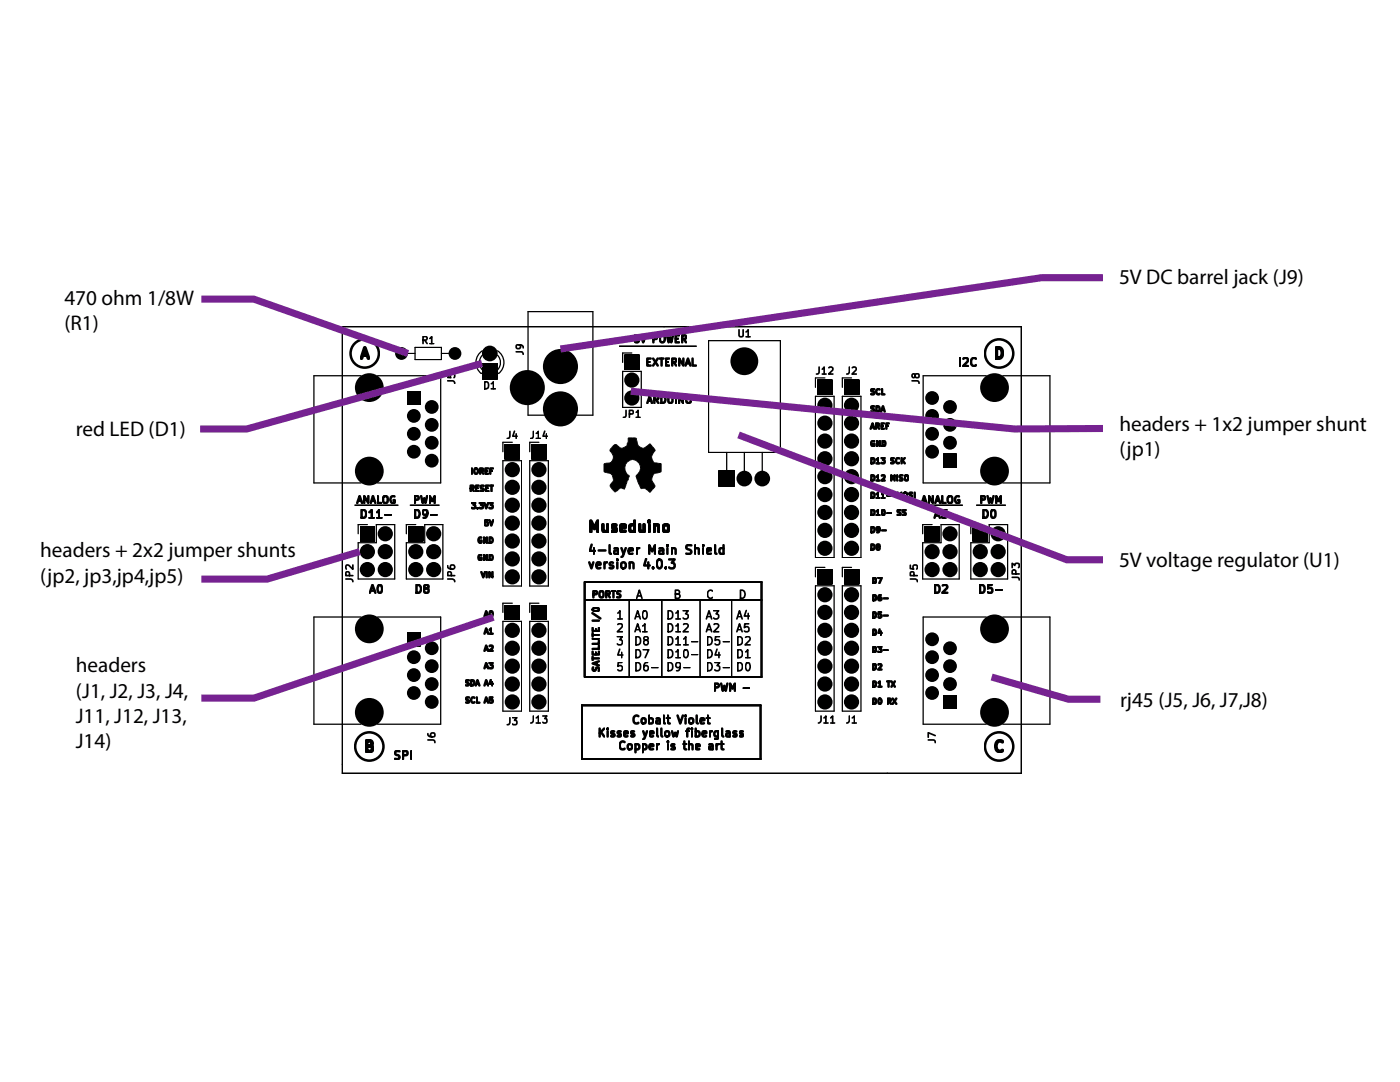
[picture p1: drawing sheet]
<svg xmlns="http://www.w3.org/2000/svg" width="279mm" height="216mm" viewBox="0 0 279 216" stroke-linecap="round" stroke-linejoin="round" font-family="sans-serif">
<defs><g id="words">
<g font-size="4.2">
<text x="223.3" y="56.7">5V DC barrel jack (J9)</text>
<text x="12.9" y="60.8">470 ohm 1/8W</text>
<text x="12.9" y="65.9">(R1)</text>
<text x="15.1" y="87">red LED (D1)</text>
<text x="223.4" y="85.9">headers + 1x2 jumper shunt</text>
<text x="223.4" y="91">(jp1)</text>
<text x="8" y="111.2">headers + 2x2 jumper shunts</text>
<text x="223.3" y="113.2">5V voltage regulator (U1)</text>
<text x="8" y="116.3">(jp2, jp3,jp4,jp5)</text>
<text x="15.1" y="134.1">headers</text>
<text x="15.1" y="139.2">(J1, J2, J3, J4,</text>
<text x="223.5" y="141.1">rj45 (J5, J6, J7,J8)</text>
<text x="15.1" y="144.3">J11, J12, J13,</text>
<text x="15.1" y="149.3">J14)</text>
</g>
</g></defs>
<!-- layer: Layer 1 -->
<g fill="none" stroke="#000" stroke-width=".34">
<path d="M68.3 65.2h135.5v89.1h-135.5zM84.4 67.9l.7-.1 .1-.2-.1-.4h-.7v1.4M84.8 67.9l.4 .7M85.8 67.5l.4-.3v1.4M85.8 68.6h.7M89.3 76h1.2l.3 .5M89.3 74.6v.7l.7 .1-.1-.7 .7-.1 .2 .2-.2 .6M96.7 76.2a.7 .7 0 0 1 .8 .7 .7 .7 0 0 1-.8 .7zM98 76.6l.5-.4v1.4M98 77.6h.9M103 70.2h1.2l.2 .5M103.6 68.8l.3 .2v.3l-.3 .3-.5-.2v-.5a.93 .93 0 0 1 1.3 .3v.2"/>
<path d="M123.6 69.1h15.3M147.5 65.8v1.2l.3 .2 .5-.1v-1.3M148.9 66.2l.4-.4v1.4M148.9 67.2h.8M163.5 73.2v1.1a.42 .42 0 0 1-.6 .3M164.1 73.7l.4-.5v1.4M164.1 74.6h.8M165.4 73.4l.5-.2 .3 .2v.3l-.8 .9h.8M169.5 73.2v1.1l-.2 .3h-.3M170.1 73.4l.5-.2 .3 .5-.9 .9h.9M182 76h1a.42 .42 0 0 1 .4 .5M182.6 74.8l.3-.2h.4l.1 .2v.5l-.2 .1-.5-.1-.2-.7h-.3l-.2 .2 .2 .5h.3l.1-.2"/>
<path d="M101.8 86.1v1a.42 .42 0 0 1-.6 .4M102.7 86l-.4 1h.9M103 86.6v.9M106.4 86.1v1l-.1 .3-.4 .1M107 87.5h.8M107 86.5l.5-.4v1.4M108.7 86l-.3 1h.8M109.1 86.6v.9M124.9 81.9v1a.42 .42 0 0 1-.5 .4M125.6 82.6h.7v-.7h-.7v1.4M127 82.3l.4-.4v1.4M127 83.3h.7"/>
<path d="M69 115.5h1l.3 .2 .1 .4M69.7 114.9l-.1-.7-.5-.1-.1 .8h1.4M70.4 112.7v.9l-1-.9-.3 .2v.7M70.9 100.8h8.5M81.9 100.8h5.7M89.3 115.5h1l.4 .2 .1 .4M89.3 112.9l.1 .4a.91 .91 0 0 0 1.4 0l-.2-.5h-.6l-.1 .5 .2 .3M90.1 114.9l-.1-.7-.6-.1v.8h1.4M125.6 119.9v15.1M127.1 119.4l.5-1.6 .5 1.6M127.2 118.9h.8M132.1 119.9v15.1"/>
<path d="M134.8 118.5h.7l.1-.5-.3-.2h-.5v1.6h.6l.3-.3v-.3l-.4-.3M139.7 119.9v15.1M142.2 118a.53 .53 0 0 0-.9 .1 .75 .75 0 0 0 0 1 .75 .75 0 0 0 .8 .2l.1-.1M146 119.9v15.1M147.8 117.8a.83 .83 0 0 1 .9 .8 .83 .83 0 0 1-.9 .8zM181.7 115.5h1a.42 .42 0 0 1 .4 .6M181.7 112.8v.7l.7 .1-.2-.3 .1-.4 .2-.2 .4 .1 .2 .2-.2 .6M182.4 114.9v-.6a.39 .39 0 0 0-.4-.2 .39 .39 0 0 0-.3 .2v.6h1.4M183.5 100.8h8.6M194.9 100.8h5.8M202 115.2h1a.42 .42 0 0 1 .4 .5M202 113.3v-.9l.5 .4 .2-.4 .7 .1v.5l-.1 .3"/>
<path d="M202.7 114.5v-.7l-.2-.1-.4 .1-.1 .7h1.4M123.2 127h1l-.5 .7h.2l.3 .2-.1 .7-.7 .1-.2-.2M123.3 123.5h.9M123.3 124.6l.6-.1 .3 .4-1 1.2h1M123.3 122.3l.4-.4v1.6M123.7 129.5l-.4 1.2h1M124.1 130.2v1M124.1 132.2h-.7l-.1 .8 .6-.2 .3 .3v.4l-.3 .3h-.4l-.2-.2M126.7 123.5l.6-1.6 .5 1.6M126.7 126.1l.6-1.6 .5 1.6M126.9 123h.7M126.9 125.6h.7"/>
<path d="M126.9 127a.83 .83 0 0 1 .9 .8 .83 .83 0 0 1-.9 .9zM126.9 129.6a.83 .83 0 0 1 .9 .5 .83 .83 0 0 1-.3 1l-.6 .1zM126.9 132.2a.83 .83 0 0 1 .9 .8 .83 .83 0 0 1-.9 .8zM128.2 126.1h.9M128.2 124.9l.5-.4v1.6M128.4 129.6h1.1l-.7 1.6M128.4 122l.2-.1a.87 .87 0 0 1 .4 1.4l-.4 .2a1.15 1.15 0 0 1-.2-1.5zM128.8 127.8l-.3-.4 .3-.4h.3l.3 .4-.2 .3-.6 .1-.1 .2v.3l.3 .4h.3l.3-.4v-.3l-.3-.2M129.2 132.2a.66 .66 0 0 0-.7 .7v.6l.3 .3h.3l.3-.3v-.4l-.3-.3h-.3l-.3 .3M130.1 133.2h1.2M133.3 121.9a.83 .83 0 0 1 1 .8 .83 .83 0 0 1-1 .8zM133.3 124.5a.83 .83 0 0 1 1 .5 .83 .83 0 0 1-.3 1l-.7 .1z"/>
<path d="M133.3 127a.83 .83 0 0 1 1 .8 .83 .83 0 0 1-1 .9zM133.3 129.6a.83 .83 0 0 1 1 .5 .83 .83 0 0 1-.3 1l-.7 .1zM133.3 132.2a.83 .83 0 0 1 1 .8 .83 .83 0 0 1-1 .8zM134.9 123.5h.9M134.9 126.1h.9M134.9 128.7h.9M134.9 131.2h.9M134.9 122.3l.4-.4v1.6M134.9 124.9l.4-.4v1.6M134.9 127.5l.4-.5v1.7M134.9 130.1l.4-.5v1.6M135.8 132.9l-.3 .3h-.3l-.3-.3 .1-.6 .5-.1a1.06 1.06 0 0 1-.2 1.6h-.3"/>
<path d="M136.3 121.9h1l-.5 .6 .5 .3v.5l-.3 .2h-.4l-.3-.2M136.4 128.7h.9M136.4 127.5l.5-.5v1.7M136.4 124.6l.6-.1 .3 .1v.3l-1 1.2h1M136.5 133.2h1.2M136.6 129.7l.2-.1a.85 .85 0 0 1 .6 .7 .85 .85 0 0 1-.3 .8l-.3 .1a1.13 1.13 0 0 1-.2-1.5zM138 128h1.2M138 130.6h1.2M141 123.5l.5-1.6 .5 1.6M141 126.1l.5-1.6 .5 1.6M141.1 123h.8M141.1 125.6h.8"/>
<path d="M141.2 127a.83 .83 0 0 1 .9 .8 .83 .83 0 0 1-.9 .9zM141.2 129.6a.81 .81 0 0 1 .9 .8 .81 .81 0 0 1-.9 .8zM141.2 132.2a.83 .83 0 0 1 .9 .8 .83 .83 0 0 1-.9 .8zM142.4 121.9h1l-.5 .6 .5 .3-.1 .5-.2 .2h-.4l-.3-.2M142.5 124.6l.6-.1 .2 .1 .1 .3-1 1.2h1M142.7 132.2h.9l-.5 .6 .5 .2v.6l-.3 .2h-.4l-.2-.2M143.1 129.5l-.4 1.2h1M143.5 130.2v1M143.6 127h-.8l-.1 .8 .2-.1 .7 .1v.7l-.3 .2h-.4l-.2-.2M144.3 128h1.3M144.3 133.2h1.3M147.1 123.5l.5-1.6 .5 1.6"/>
<path d="M147.1 126.1l.5-1.6 .5 1.6M147.2 123h.8M147.2 125.6h.8M147.2 127a.83 .83 0 0 1 1 .8 .83 .83 0 0 1-1 .9zM147.2 129.6a.83 .83 0 0 1 1 .5 .83 .83 0 0 1-.3 1l-.7 .1zM147.2 132.2a.83 .83 0 0 1 1 .8 .83 .83 0 0 1-1 .8zM148.8 131.2h.9M148.8 130.1l.4-.5v1.6M148.8 127.2l.6-.2 .3 .5-1 1.2h1M148.9 121.8l-.3 1.1h1M148.9 132.3l.3-.1a.91 .91 0 0 1 .6 .8 .91 .91 0 0 1-.5 .8h-.1a1.15 1.15 0 0 1-.3-1.5zM149.3 122.4v1.1"/>
<path d="M149.4 124.5h-.8v.7l.2-.2 .5 .1 .2 .3-.1 .5-.2 .2-.6-.2M85.4 147.6h1a.42 .42 0 0 1 .4 .6M85.4 146.4l.1 .4a1.19 1.19 0 0 0 1.2 .1v-.6l-.5-.1-.3 .3v.3l.3 .2M101.8 143.2v1a.42 .42 0 0 1-.6 .4M102.3 143.2h.9l-.5 .5 .4 .2v.6l-.2 .1-.6-.1M106.4 142.9v.9l-.1 .4-.4 .1M107 144.3h.8M107 143.3l.5-.4v1.4M108.3 142.9h.8l-.4 .5 .4 .1v.6l-.2 .2-.6-.2M163.9 142.9v.9l-.3 .4-.3 .1M164.4 144.3h.9M164.4 143.3l.4-.4v1.4"/>
<path d="M165.8 143.3l.4-.4v1.4M165.8 144.3h.8M169.5 142.9v.9l-.2 .4-.3 .1M170.1 143.3l.4-.4v1.4M170.1 144.3h.8M185.2 147.6h1.1a.42 .42 0 0 1 .3 .6M186.6 146.8l-1.4-.6v.9"/>
</g>
<g fill="none" stroke="#000" stroke-width=".51">
<path d="M127.4 66.9h-.6l-.1 .7 .2-.2 .5 .1 .1 .2-.1 .5-.1 .1-.6-.1M127.9 66.9l.5 1.4 .4-1.4M129.2 72.2h.5M129.9 71.5h-.7v1.4h.7M130.3 71.5l1 1.4M130.4 67.6h.5l.2-.1a.38 .38 0 0 0-.2-.6h-.5v1.4M130.6 79.8l.7-.1 .1-.2-.1-.4-.7-.1v1.4M130.9 79.8l.5 .6M131.3 71.5l-1 1.4M131.6 71.5h.8M131.9 67h.6a.92 .92 0 0 1-.2 1.3l-.4-.1a1 1 0 0 1 0-1.2zM132 79l.5 .1a.75 .75 0 0 1 .3 .9 .75 .75 0 0 1-.8 .4z"/>
<path d="M132 71.5v1.4M132.9 72.2h.4M133.1 66.9l.3 1.4 .3-1 .3 1 .3-1.4M133.4 79v1.1l.3 .3h.2l.3-.3v-1.1M133.5 71.5h-.6v1.4h.6M134.2 72.3l.6-.1 .1-.6-.7-.1v1.4M134.5 72.3l.4 .6M134.8 67.6h.5M134.9 79v1.4M135.5 66.9h-.7v1.4h.7M136.1 67.6h.7l.1-.6-.8-.1v1.4M136.3 79v1.4l-.8-1.4v1.4"/>
<path d="M136.4 71.5v1.4l-.8-1.4v1.4M136.5 67.6l.4 .7M136.8 72.9l.5-1.4 .5 1.4M137 72.5h.6M137.2 79.1h.5a.95 .95 0 0 1-.2 1.3 .5 .5 0 0 1-.5-.5v-.7zM138.2 71.5v1.4h.7M174.5 77.7h-.6v.3a.45 .45 0 0 1 .5 .6h-.5M175.5 77.7a.49 .49 0 0 0-.6 .5 .49 .49 0 0 0 .6 .4M176 77.6v1.1h.5M191.6 71.4v1.6M192.3 71.6l.2-.2h.4l.2 .2 .1 .3-.1 .2-.9 .9h1M194.8 71.6a.53 .53 0 0 0-1 .2 .75 .75 0 0 0 0 .9 .75 .75 0 0 0 .9 .2h.1"/>
<path d="M71.4 100h.7M73.5 99v1.4l-.8-1.4v1.4M74.1 100h.7M75.4 99v1.4h.7M76.5 99.2l.5-.2a.83 .83 0 0 1 0 1.4 .43 .43 0 0 1-.5-.5zM78.7 99.1l-.1-.1a.75 .75 0 0 0-.7 .5 .75 .75 0 0 0 .3 .8h.6v-.5h-.3M82.8 99.7h.7v-.6l-.2-.1h-.5v1.4M84 99l.4 1.4 .3-1 .2 1 .3-1.4M93.9 97.5l.6-.1v-.4l-.6-.1v1.1M94.2 93.5v1M94.2 97.5l.4 .5M94.8 93.5h.3l.3 .3v.4l-.3 .3-.4-.1v-.6z"/>
<path d="M95 97.4h.4M95.5 96.9h-.5v1.1h.5M95.8 94h.6v-.4l-.6-.1v1M96.1 94l.3 .5M96.5 96.9h-.4l-.2 .2 .1 .3 .5 .2v.3l-.1 .1-.5-.1M96.9 94h.4M97 97.4h.4M97.4 93.5h-.5v1h.5M97.5 96.9h-.5v1.1h.5M97.8 96.9h.6M97.8 94h.4M98.1 96.9v1.1"/>
<path d="M98.4 93.5h-.6v1M129.2 80.4l.5-1.4 .4 1.4M129.3 80h.7M173.8 85.6l.3-1.1 .4 1.1M173.9 85.3h.5M173.9 91.4a.54 .54 0 0 1 .6 .5 .54 .54 0 0 1-.6 .6zM173.9 94.8a.54 .54 0 0 1 .6 .6 .54 .54 0 0 1-.6 .5zM173.9 98.3a.54 .54 0 0 1 .6 .5 .54 .54 0 0 1-.6 .6zM174.5 81.1h-.4l-.2 .2v.2l.5 .2v.3l-.5 .1M174.5 88a.49 .49 0 0 0-.7 .5 .49 .49 0 0 0 .7 .4v-.4h-.2M174.8 85.1l.6-.1v-.4l-.6-.1v1.1M174.9 81.1a.54 .54 0 0 1 .7 .5 .54 .54 0 0 1-.7 .5z"/>
<path d="M174.9 91.7l.4-.3v1.1M174.9 95.2l.4-.4v1.1M174.9 98.6l.4-.3v1.1M174.9 92.5h.6M174.9 95.9h.6M174.9 99.4h.6M175.1 85.1l.3 .5M175.6 88v1l-.6-1v1M175.8 82.1l.4-1 .4 1M175.9 91.4h.7l-.4 .4 .3 .1v.5h-.6M175.9 85h.4M176 99.4h.6"/>
<path d="M176 94.9l.4-.1 .2 .4-.7 .7h.7M176 81.8h.5M176 98.6l.3-.3v1.1M176.1 88a.53 .53 0 0 1 .6 .5 .53 .53 0 0 1-.6 .5zM176.4 84.5h-.5v1.1h.5M176.9 85h.3M177 98.9h.9M177.4 84.5h-.5v1.1M177.9 95.9v-1.1l.3 .8 .3-.8v1.1M178.4 91.4h-.5v.4a.41 .41 0 0 1 .4 .1 .41 .41 0 0 1 0 .5h-.5M179.1 94.8v1.1M179.2 99.4v-1.1l.3 .7 .4-.7v1.1"/>
<path d="M179.5 91.5a.47 .47 0 0 0-.7 .4 .47 .47 0 0 0 .7 .5M179.9 91.4v1.1M180.1 91.8l.5 .7M180.1 94.9l-.4-.1-.2 .2 .1 .3 .5 .2v.3h-.6M180.5 98.3h.3a.58 .58 0 0 1 .3 .6 .58 .58 0 0 1-.5 .5l-.2-.2-.1-.2zM180.6 91.4l-.7 .6M180.7 94.9l.1-.1a.58 .58 0 0 1 .5 .5 .58 .58 0 0 1-.3 .6l-.4-.2v-.5zM182.1 98.3h-.4l-.3 .2 .2 .2 .4 .2v.4h-.6M182.5 98.3v1.1M184.1 100h.7M186.2 99v1.4l-.8-1.4v1.4M186.8 100h.7"/>
<path d="M188 99v1.4h.7M189.2 99.2l.2-.2 .5 .1a.85 .85 0 0 1-.2 1.3 .49 .49 0 0 1-.6-.5zM191.4 99.1a.64 .64 0 0 0-.8 .6 .64 .64 0 0 0 .8 .6l.1-.5h-.3M195.8 99.7h.6a.39 .39 0 0 0 .2-.4 .39 .39 0 0 0-.2-.3h-.6v1.4M197.1 99l.3 1.4 .3-1 .2 1 .4-1.4M71.3 100.4l.5-1.4 .5 1.4M72.2 101.7a.81 .81 0 0 1 .9 .8 .81 .81 0 0 1-.9 .8zM73.7 103.3h.9M73.7 102.2l.5-.5v1.6M73.8 118.3l.5-1.6 .6 1.6M74 100.4l.4-1.4 .5 1.4M74 117.9h.7"/>
<path d="M75.2 103.3h1M75.2 102.2l.5-.5v1.6M75.5 116.8l.2-.1a.88 .88 0 0 1 .6 .7 .88 .88 0 0 1-.4 .9l-.3-.1a1.26 1.26 0 0 1-.1-1.4zM76.8 102.7h1.3M82.8 101.7a.81 .81 0 0 1 1 .8 .81 .81 0 0 1-1 .8zM83.1 116.7a.81 .81 0 0 1 .9 .8 .81 .81 0 0 1-.9 .8zM85 117.4l-.4-.3 .4-.4 .5 .1-.1 .5a.58 .58 0 0 0-.7 .2 .58 .58 0 0 0 .1 .7l.4 .1 .3-.2v-.4l-.3-.3M85.3 102.4l-.3 .3h-.3l-.3-.3v-.5l.3-.2 .5 .2a1.06 1.06 0 0 1-.4 1.4h-.3M85.8 100.4v-1.4l.5 1 .4-1v1.4M86 102.7h1.2M94.2 100.4h.7l-.4 .4 .4 .2-.1 .3h-.6M95.3 101.3v.1"/>
<path d="M95.7 100.4h.7l-.4 .4 .4 .1v.4h-.7M96.1 107.3a.54 .54 0 0 0-.6 .4 .54 .54 0 0 0 .4 .6l.2-.1v-.3h-.2M96.1 110.8a.48 .48 0 0 0-.6 .4 .48 .48 0 0 0 .6 .5v-.4h-.2M96.1 114.1l.3 1.1 .4-1.1M96.7 100.4l.3 1 .4-1M97.1 114.1v1.1M97.2 107.2v1.1l-.6-1.1v1.1M97.2 110.7v1.1l-.6-1.1v1.1M97.4 103.8h-.6v.5l.1-.1 .4 .1 .1 .5h-.6M97.7 100.4h.6l-.4 .4 .4 .1v.4h-.6M97.7 103.8l.3 1.1 .4-1.1M97.7 107.2a.57 .57 0 0 1 .6 .3 .57 .57 0 0 1-.1 .6l-.5 .2z"/>
<path d="M97.7 110.7a.54 .54 0 0 1 .6 .5 .54 .54 0 0 1-.6 .6zM98.3 114.1v1.1l-.6-1.1v1.1M116.7 116.2v18.8M116.8 116.2h35.2v18.8M116.8 119.7h35.2M117.6 112.2l.4 1.2 .4-1.2M118.1 108.7l-.4 1.2h1.1M118.4 118.6l.6-.1 .1-.5h-.7v1.2M118.5 109.4v1.1M119 112.8l.9-.2-.1-.3-.5-.1-.3 .3 .1 .8h.7M119.5 109.8h1.3M119.8 118h.4l.2 .1v.9l-.2 .2a.42 .42 0 0 1-.6-.4l.1-.7z"/>
<path d="M120.6 112.2v1.2M121 118.6l.6-.1 .1-.5h-.7v1.2M121.2 112.2h-.2l-.4 .3M121.3 118.6l.4 .6M121.7 108.8v1.5l.2 .2M122.1 118h.7M122.3 112.3a.41 .41 0 0 0-.6 .2l.1 .2 .5 .2 .1 .2-.2 .3-.5-.1M122.4 118v1.2M122.6 109.5h.7v1M123.2 111.6v.2M123.2 112.2v1.2M123.3 109.8h-.5a.39 .39 0 0 0-.2 .7h.7"/>
<path d="M123.8 118h-.6v.4l.4 .2 .2 .4-.2 .2h-.4M124 109.4l.5 1.1M124 112.4a.49 .49 0 0 1 .5-.2 .49 .49 0 0 1 .4 .3l-.1 .7a.45 .45 0 0 1-.5 .2 .45 .45 0 0 1-.3-.3zM124.9 109.4l-.6 1.5-.3 .2M125.5 109.9l.8-.1-.1-.3-.4-.1-.3 .2 .1 .9h.6M125.7 112.4a.42 .42 0 0 1 .4-.2 .42 .42 0 0 1 .3 .3v.9M125.7 112.2v1.2M127.1 109.4v1.1M127.6 109.4l-.3 .1-.2 .2M128.9 111.5l-.3 1.3h1.1M129.4 112.2v1.2M129.6 110.5v-1.7l.6 1.2 .5-1.2v1.7"/>
<path d="M130.3 113.2v.2M131.3 111.8l.2-.2a.95 .95 0 0 1 .7 .8 .95 .95 0 0 1-.4 .9 .41 .41 0 0 1-.6-.2 1.43 1.43 0 0 1 .1-1.3zM131.6 109.5h.7l.1 1M132.4 109.8h-.7a.39 .39 0 0 0-.1 .7h.8M132.9 113.2v.2M133.2 108.8v.1M133.2 109.4v1.1M133.5 111.6h1.1l-.5 .7 .4 .1 .1 .2-.1 .7-.7 .1-.3-.2M134.1 109.5h.1a.43 .43 0 0 1 .6 .1v.9M134.1 109.4v1.1M138 108.8h-.7a.41 .41 0 0 0-.4 .2 .41 .41 0 0 0 .1 .5l.9 .3 .1 .4-.4 .3h-.6M138.7 108.8v1.7"/>
<path d="M138.7 109.5l.3-.1 .4 .1 .1 1M140.3 108.8v.1M140.3 109.4v1.1M141.1 109.9l.8-.1v-.3l-.5-.1-.3 .2 .1 .9h.7M142.7 108.8v1.5l.3 .2M144.4 109.5l-.5-.1-.3 .3 .1 .8h.7M144.4 108.8v1.7M173.9 101.7a.54 .54 0 0 1 .6 .6 .54 .54 0 0 1-.6 .5zM173.9 105.2a.54 .54 0 0 1 .6 .5 .54 .54 0 0 1-.6 .5zM173.9 108.6a.54 .54 0 0 1 .6 .6 .54 .54 0 0 1-.6 .5zM174.3 115.3a.53 .53 0 0 1 .6 .5 .53 .53 0 0 1-.6 .6zM174.3 118.7a.53 .53 0 0 1 .6 .6 .53 .53 0 0 1-.6 .5z"/>
<path d="M174.9 102l.4-.3v1.1M174.9 102.8h.6M175.2 109.1l-.3-.2 .3-.3 .3 .2-.1 .3a.35 .35 0 0 0-.5 .4l.3 .2a.33 .33 0 0 0 .3-.2 .33 .33 0 0 0-.1-.4M175.3 115.3h.7l-.5 1.1M175.5 105.6l-.3 .2-.3-.2v-.3l.3-.1 .3 .1v.7l-.4 .2M175.8 118.7h-.2a.7 .7 0 0 0-.1 1.1l.4-.2v-.2l-.2-.2-.4 .2M176 105.8h.8M176.1 101.8l.1-.1a.57 .57 0 0 1 .4 .6 .57 .57 0 0 1-.4 .5l-.2-.4zM176.4 119.4h.8M177 102.4h.9M179.7 101.8h-.5v.3a.44 .44 0 0 1 .4 .2 .44 .44 0 0 1 0 .4h-.5M180.8 101.8l-.5-.1-.2 .2 .1 .3 .5 .2v.3h-.6"/>
<path d="M184 100.4l.4-1.4 .5 1.4M186.5 103.3l.5-1.6 .6 1.6M186.6 116.7a.81 .81 0 0 1 .9 .8 .81 .81 0 0 1-.9 .8zM186.6 100.4l.5-1.4 .5 1.4M186.6 102.9h.8M188 101.7h.9l-.5 .7 .5 .1v.7l-.3 .1-.6-.1M188.1 116.8l.6-.1 .3 .1 .1 .4-1.1 1.1h1.1M195.6 116.7a.81 .81 0 0 1 .9 .8 .81 .81 0 0 1-.9 .8zM196.3 101.7a.81 .81 0 0 1 .9 .8 .81 .81 0 0 1-.9 .8zM197.9 101.9l.4-.2a.99 .99 0 0 1 0 1.6h-.3a1.26 1.26 0 0 1-.1-1.4zM197.9 116.7h-.7l-.1 .8 .3-.2 .5 .1 .1 .6-.2 .3-.7-.2M198.7 117.7h1.3"/>
<path d="M198.8 100.4v-1.4l.5 1 .4-1v1.4M93.6 135.8h-.5l-.1 .3a.56 .56 0 0 1 .6 .6h-.6M93.6 139.2h-.5a.45 .45 0 0 0 .5 .6v.4h-.6M94 135.7a.54 .54 0 0 1 .7 .6 .54 .54 0 0 1-.7 .5zM94.7 139.2a.49 .49 0 0 0-.7 .5 .49 .49 0 0 0 .7 .4M95 136.8l.3-1.1 .4 1.1M95 136.5h.6M95.1 139.1v1.1h.6M96.7 123l.3-1 .4 1M96.7 126.4l.3-1 .4 1M96.7 129.9l.3-1.1 .4 1.1M96.7 133.4l.3-1.1 .4 1.1"/>
<path d="M96.7 136.8l.3-1.1 .4 1.1M96.8 122.7h.5M96.8 126.2h.5M96.8 129.6h.5M96.8 133h.5M96.8 136.5h.5M96.8 139.9h.5M97.7 132.3h.6l-.4 .4 .4 .1v.5h-.6M97.7 128.9h.5l.1 .3-.6 .7h.6M97.7 125.7l.3-.3v1M97.7 126.4h.6M97.8 122.1l.1-.1a.55 .55 0 0 1 .5 .5 .55 .55 0 0 1-.5 .5l-.2-.4z"/>
<path d="M97.9 135.7l-.2 .7h.7M98.2 136.1v.7M98.3 139.1h-.5l-.1 .6 .5-.1 .1 .5h-.6M116.8 135.1h35.2M118.2 122.3l1.6 1.1M118.3 130v.6h1.2v-.6M118.3 125.3v.6h1.2v-.6M118.3 131.4h1.2M118.3 127.5h1.2M118.3 126.7h1.2M118.3 123.8h1.2M118.3 126.3v.7"/>
<path d="M118.3 131v.7M118.4 133.2l-.1 .4 .2 .3a.67 .67 0 0 0 .5-.7l.5 .1v.6M118.4 121.4a.86 .86 0 0 1 1.1 .2 .69 .69 0 0 1-.6 .4 .69 .69 0 0 1-.6-.4zM118.9 125.5v.4M118.9 130.2v.4M119.2 132.1v.6M119.5 132l-1.2 .4 1.2 .4M119.5 128.9v.6h-1.2M119.5 127.8v.7h-1.2M142.7 137.2l.6-.1 .2-.2-.1-.4-.2-.1h-.5v1.4M143.9 136.4l.4 1.4 .2-1 .3 1 .4-1.4M145.7 137.8v-1.4l.5 1 .5-1v1.4"/>
<path d="M148.4 137.3h1.1M174.3 122.2a.56 .56 0 0 1 .6 .5 .56 .56 0 0 1-.6 .6zM174.3 125.6a.53 .53 0 0 1 .6 .6 .53 .53 0 0 1-.6 .5zM174.3 129.1a.53 .53 0 0 1 .6 .5 .53 .53 0 0 1-.6 .5zM174.3 132.5a.56 .56 0 0 1 .6 .5 .56 .56 0 0 1-.6 .6zM174.3 136a.53 .53 0 0 1 .6 .5 .53 .53 0 0 1-.6 .5zM174.3 139.4a.53 .53 0 0 1 .6 .5 .53 .53 0 0 1-.6 .6zM175.3 129.1h.6l-.4 .3 .4 .3v.2l-.2 .2-.4-.1M175.3 132.6l.4-.1 .2 .3-.6 .8h.6M175.3 136.3l.3-.3v1M175.3 137h.6M175.4 139.5l.1-.1a.55 .55 0 0 1 .4 .5 .55 .55 0 0 1-.4 .6l-.2-.4z"/>
<path d="M175.5 125.6l-.2 .7h.7M175.8 126v.7M175.8 122.2h-.5v.5l.5-.1 .1 .4-.2 .3-.4-.2M176.4 122.8h.8M176.4 129.7h.8M177 136h.6M177.2 140l.5-.1 .1-.3-.2-.2h-.4v1.1M177.3 136v1M177.4 140l.4 .5M177.9 136l.7 1M178.2 139.4l.7 1.1M178.6 136l-.7 1"/>
<path d="M178.9 139.4l-.7 1.1M79.7 149.9h-.7l-.2 .3 .1 .3 .7 .3 .1 .4-.2 .3-.7-.1M80.4 150.7l.8-.1 .1-.2v-.4l-.3-.1h-.6v1.6M82.1 149.9v1.6M96.7 140.2l.3-1.1 .4 1.1M116.1 140.7h35.7v10.8h-35.7M116.1 140.7v10.8M119.7 145.4v1.6M119.9 146.1l.7 .9M120.6 145.4l-.9 .9M121.3 145.4v.1M121.3 145.9v1.1"/>
<path d="M122.6 146l-.4-.1-.3 .3 .3 .2 .4 .1v.4h-.7M123.9 146l-.4-.1-.3 .3 .3 .2 .4 .1v.4h-.7M124.6 146.4l.7-.1-.1-.3-.4-.1-.2 .3v.7h.6M124.6 148.1a.64 .64 0 0 0-.7 0 .64 .64 0 0 0-.2 .8 .61 .61 0 0 0 .2 .6 .61 .61 0 0 0 .7 0v-.1M125.4 148.6l.4-.1 .2 .1 .1 .6-.1 .3h-.6l-.1-.3zM126.5 146h-.5v.2l.1 .2 .4 .1 .1 .2-.2 .3-.4-.1M126.8 148.6l.5-.1 .3 .3v.4l-.2 .3h-.6M126.8 148.5v1.6M127.4 142.9a.64 .64 0 0 0-.8 0 .64 .64 0 0 0-.2 .8 .61 .61 0 0 0 .3 .6 .61 .61 0 0 0 .7 0v-.1M128.2 143.4l.4-.1 .2 .1v.7l-.1 .2h-.5l-.2-.2zM128.3 148.6l.4-.1 .3 .3v.4l-.2 .3h-.5M128.3 148.5v1.6"/>
<path d="M128.4 145.9l.4 1.1M129.1 145.9l-.5 1.5-.2 .1M129.6 142.8v1.5h.6l.1-.2-.1-.7-.2-.1-.4 .1M129.6 149l.8-.1-.1-.3h-.6l-.1 .7a.53 .53 0 0 0 .7 .2M129.7 146.4l.7-.1-.1-.3-.4-.1-.2 .3 .1 .7h.5M131 143.4h.6l.1 1-.7-.1v-.5l.7-.1M131.1 148.5v1M131.1 145.4v1.3l.3 .3M131.6 148.5l-.4 .1-.1 .2M132 145.4v1.3l.2 .3M132.5 142.8v1.4l.2 .2M132.8 146.1l.3-.2 .3 .1 .2 .2v.5l-.2 .2-.3 .1-.3-.2z"/>
<path d="M133.1 143.3h.6M133.3 142.8v1.4l.4 .2M133.3 147.9v.2M133.3 148.5v1M134.1 145.9l.3 1.1 .3-.8 .3 .8 .3-1.1M134.6 148.6l-.4-.1-.2 .3 .6 .3 .1 .2a.53 .53 0 0 1-.7 .2M135.2 142.8l.6 1.6 .5-1.6M136.4 148.5h.6M136.6 147.9v1.4l.4 .2M136.8 142.8v.1M136.8 143.3v1.1M136.9 145.9h.6"/>
<path d="M137.5 147.9v1.6M137.5 148.6l.2-.1 .4 .1 .1 .9M137.5 145.4l-.3 .2v1.4M137.6 143.4l.4-.1 .3 .1 .1 .7-.2 .2h-.6l-.1-.2zM138.1 145.4v.1M138.1 145.9v1.1M138.8 146h.7l.1 .2v.5l-.1 .2h-.7M138.8 145.4v1.6M138.9 149l.8-.1-.1-.3-.5-.1-.2 .2v.8h.7M139 142.8v1.4l.3 .2M139.8 143.8l.8-.1-.1-.3-.5-.1-.2 .2 .1 .8h.6M140.2 146.4l.8-.1-.1-.3-.5-.1-.2 .3 .1 .7h.6"/>
<path d="M141 143.3h.6M141.3 142.8v1.4v.1l.3 .1M141.5 148.6h.7v.9M141.7 145.9v1.1M142.1 145.9l-.3 .1-.1 .2M142.2 148.9l-.7 .1v.2v.3h.7M143 148.5v1M143.3 145.9v1.5l-.3 .1-.3-.1M143.3 146l-.4-.1-.3 .3 .1 .6 .2 .2 .4-.1M143.5 148.5l-.4 .1-.1 .2M143.8 148.5h.6M144 147.9v1.4l.1 .2h.3"/>
<path d="M144.1 145.4v1.3l.2 .3M145 146h.6l.1 1M145.7 146.3h-.6a.32 .32 0 0 0-.2 .4 .32 .32 0 0 0 .2 .3l.6-.1M147 146l-.4-.1-.3 .3 .3 .2 .4 .1v.4h-.7M148.3 146a.4 .4 0 0 0-.7 .2l.3 .2 .4 .1v.2l-.2 .3-.5-.1"/>
<circle cx="72.8" cy="70.5" r="2.82"/>
<circle cx="199.4" cy="70.5" r="2.82"/>
<circle cx="73.7" cy="149" r="2.82"/>
<circle cx="199.4" cy="149" r="2.82"/>
</g>
<g fill="none" stroke="#000" stroke-width=".25">
<path d="M72.1 75h-9.5v21.4h9.5M75.3 75h12.6v21.4h-12.6M81.3 70.5h1.5M82.8 69.3h5.3v2.4h-5.3zM88.1 70.5h1.5M96 74.5h.3M96.3 70.9a2.11 2.11 0 0 0 0 2.9M96.3 70a2.79 2.79 0 0 0-.3 4.5M99.3 70a2.79 2.79 0 0 1 .2 4.5M99.3 70.9a2.11 2.11 0 0 1 0 2.9M99.3 74.5h.2M105.4 74.5v-12.3h12.9v20.6h-3.6"/>
<path d="M124.3 74.1h3.7v7.2h-3.7zM126.1 70.4h-1.8v1.9M141.4 68h14.3v22.3h-14.3zM162.7 79.1h3.8v32.1h-3.8zM164.6 75.4h-1.9v1.9M168.1 79.1h3.7v32.1h-3.7zM169.9 75.4h-1.8v1.9M196.8 75h-12.6v21.4h12.6M200.1 75h9.4v21.4h-9.4M100.4 91.9h3.7v25h-3.7zM102.2 88.3h-1.8v1.8M105.4 80.2v2.6h3.8"/>
<path d="M105.7 91.9h3.7v25h-3.7zM107.6 88.3h-1.9v1.8M145 90.3v3.7M148.6 90.3v3.7M152.1 90.3v3.7M73.3 104.7h-1.8v1.8M75.1 104.7h3.7v10.8h-7.3v-7.2h3.6zM81.1 108.3h3.7v-3.6h3.6v10.8h-7.3zM83 104.7h-1.9v1.8M162.7 116.9h3.8v25h-3.8zM164.6 113.2h-1.9v1.9M168.1 116.9h3.7v25h-3.7z"/>
<path d="M169.9 113.2h-1.8v1.9M184.1 108.3h3.7v-3.6h3.6v10.8h-7.3zM186 104.7h-1.9v1.8M193.7 108.3h3.7v-3.6h3.7v10.8h-7.4zM195.6 104.7h-1.9v1.8M72.1 123.1h-9.5v21.4h9.5M75.3 123.1h12.6v21.4h-12.6M100.4 124h3.7v17.9h-3.7zM102.2 120.4h-1.8v1.8M105.7 124h3.7v17.9h-3.7zM107.6 120.4h-1.9v1.8M196.8 123.1h-12.6v21.4h12.6"/>
<path d="M200.1 123.1h9.4v21.4h-9.4"/>
</g>
<g fill="none" stroke="#000" stroke-width=".2">
<path d="M121.8 90h.1M121.8 90a1.31 1.31 0 0 1 .6 1.6 1.31 1.31 0 0 1-1.5 .9l-.4 .1v1.5l.5 .2a1.29 1.29 0 0 1 1.3 .8 1.29 1.29 0 0 1-.4 1.5l-.1 .5 1 1.1 .9-.8 .6 .1M124.3 97.5h.1M124.3 97.5l.3 .1M124.6 97.6h.1M125.1 96.3l-.5 1.3M125.2 88.7h.1M125.2 88.7a1.1 1.1 0 0 1-.9 .7 1.1 1.1 0 0 1-1.1-.5l-.4-.2-.6 .4a.8 .8 0 0 0-.4 .9M125.4 94.8l.2 .2-.5 1.3M126.7 87.4h.1M126.7 87.4l.4 .2M126.7 87.4h-1.3v.9l-.2 .4"/>
<path d="M127.1 87.6h.1M127.1 87.6l.3 1.4a1.05 1.05 0 0 0 1.8 0l.5-.5 .9 1.1 .1 .4a1.29 1.29 0 0 0-.7 1.2 1.29 1.29 0 0 0 .8 1.2l1.1 .1v1.6l-1.1 .3M130.8 94.4h.1M130.8 94.4a1.43 1.43 0 0 0-.2 2.3l.1 .4-1 1.1a1.51 1.51 0 0 0-1.6-.7l-.2-.1-1-2.4a1.7 1.7 0 0 0 .9-2.1 1.7 1.7 0 0 0-2-1.1 1.74 1.74 0 0 0-.4 3"/>
</g>
<g fill="#000">
<path d="M96.5 72.8h2.5v2.6h-2.5zM124.9 71.1h2.4v2.4h-2.4zM163.4 76.1h2.4v2.4h-2.4zM168.8 76.1h2.3v2.4h-2.3zM81.6 78.4h2.1v2.1h-2.1zM101 88.9h2.4v2.4h-2.4zM106.4 88.9h2.4v2.4h-2.4zM122.2 89.1l.6-.4 .4 .2a1.06 1.06 0 0 0 1.2 .5 1.06 1.06 0 0 0 .8-1l.2-.1v-.9h1.5l.5 1.6a1.05 1.05 0 0 0 1.8 0l.5-.5 .9 1.1 .1 .4a1.29 1.29 0 0 0-.7 1.2 1.29 1.29 0 0 0 .8 1.2l1.1 .1v1.6l-.4 .2a1.35 1.35 0 0 0-1.3 .9 1.35 1.35 0 0 0 .4 1.5l.1 .4-1 1.1a1.51 1.51 0 0 0-1.6-.7l-.2-.1-1-2.4a1.7 1.7 0 0 0 .9-2.1 1.7 1.7 0 0 0-2-1.1 1.76 1.76 0 0 0-1.1 1.5 1.76 1.76 0 0 0 .9 1.7l-1 2.6-.5-.2h-.4l-.9 .8-1-1.1 .1-.5a1.26 1.26 0 0 0-.2-2.2l-1.2-.3v-1.5l.4-.1a1.31 1.31 0 0 0 1.5-.9 1.31 1.31 0 0 0-.6-1.6 .8 .8 0 0 1 .4-.9zM143.7 94.2h2.6v2.6h-2.6zM188.5 90.9h2.1v2.1h-2.1zM72.2 105.3h2.3v2.4h-2.3zM81.8 105.3h2.3v2.4h-2.3z"/>
<path d="M163.4 113.9h2.4v2.4h-2.4zM168.8 113.9h2.3v2.4h-2.3zM184.8 105.3h2.4v2.4h-2.4zM194.4 105.3h2.4v2.4h-2.4zM81.6 126.5h2.1v2.1h-2.1zM101 121h2.4v2.4h-2.4zM106.4 121h2.4v2.4h-2.4zM188.5 139h2.1v2.1h-2.1z"/>
<circle cx="73.7" cy="77.3" r="2.58"/>
<circle cx="73.7" cy="77.3" r="2.87"/>
<circle cx="80.1" cy="70.5" r="1.28"/>
<circle cx="90.8" cy="70.5" r="1.28"/>
<circle cx="97.8" cy="70.5" r="1.57"/>
<circle cx="105.2" cy="77.3" r="3.5"/>
<circle cx="111.9" cy="73.1" r="3.5"/>
<circle cx="126.1" cy="75.8" r="1.52"/>
<circle cx="126.1" cy="79.4" r="1.52"/>
<circle cx="148.6" cy="72.1" r="2.78"/>
<circle cx="186" cy="79.4" r="1.38"/>
<circle cx="198.5" cy="77.3" r="2.58"/>
<circle cx="198.5" cy="77.3" r="2.87"/>
<circle cx="73.7" cy="94" r="2.58"/>
<circle cx="73.7" cy="94" r="2.87"/>
<circle cx="82.6" cy="90.1" r="1.38"/>
<circle cx="82.6" cy="83" r="1.38"/>
<circle cx="82.6" cy="86.6" r="1.38"/>
<circle cx="86.2" cy="88.4" r="1.38"/>
<circle cx="86.2" cy="84.8" r="1.38"/>
<circle cx="86.2" cy="81.2" r="1.38"/>
<circle cx="86.2" cy="91.9" r="1.38"/>
<circle cx="102.2" cy="93.7" r="1.52"/>
<circle cx="102.2" cy="97.2" r="1.52"/>
<circle cx="107.6" cy="97.2" r="1.52"/>
<circle cx="107.6" cy="93.7" r="1.52"/>
<circle cx="111.9" cy="81.6" r="3.5"/>
<circle cx="148.6" cy="95.5" r="1.57"/>
<circle cx="152.1" cy="95.5" r="1.57"/>
<circle cx="164.6" cy="80.9" r="1.52"/>
<circle cx="164.6" cy="91.5" r="1.52"/>
<circle cx="164.6" cy="98.7" r="1.52"/>
<circle cx="164.6" cy="88" r="1.52"/>
<circle cx="164.6" cy="95.1" r="1.52"/>
<circle cx="164.6" cy="84.4" r="1.52"/>
<circle cx="169.9" cy="95.1" r="1.52"/>
<circle cx="169.9" cy="91.5" r="1.52"/>
<circle cx="169.9" cy="88" r="1.52"/>
<circle cx="169.9" cy="84.4" r="1.52"/>
<circle cx="169.9" cy="80.9" r="1.52"/>
<circle cx="169.9" cy="98.7" r="1.52"/>
<circle cx="186" cy="90.1" r="1.38"/>
<circle cx="186" cy="83" r="1.38"/>
<circle cx="186" cy="86.6" r="1.38"/>
<circle cx="189.6" cy="81.2" r="1.38"/>
<circle cx="189.6" cy="88.4" r="1.38"/>
<circle cx="189.6" cy="84.8" r="1.38"/>
<circle cx="198.5" cy="94" r="2.58"/>
<circle cx="198.5" cy="94" r="2.87"/>
<circle cx="73.3" cy="110.1" r="1.52"/>
<circle cx="73.3" cy="113.7" r="1.52"/>
<circle cx="76.9" cy="106.5" r="1.52"/>
<circle cx="76.9" cy="113.7" r="1.52"/>
<circle cx="76.9" cy="110.1" r="1.52"/>
<circle cx="83" cy="110.1" r="1.52"/>
<circle cx="83" cy="113.7" r="1.52"/>
<circle cx="86.5" cy="113.7" r="1.52"/>
<circle cx="86.5" cy="106.5" r="1.52"/>
<circle cx="86.5" cy="110.1" r="1.52"/>
<circle cx="102.2" cy="115.1" r="1.52"/>
<circle cx="102.2" cy="108" r="1.52"/>
<circle cx="102.2" cy="111.5" r="1.52"/>
<circle cx="102.2" cy="104.4" r="1.52"/>
<circle cx="102.2" cy="100.8" r="1.52"/>
<circle cx="107.6" cy="115.1" r="1.52"/>
<circle cx="107.6" cy="108" r="1.52"/>
<circle cx="107.6" cy="100.8" r="1.52"/>
<circle cx="107.6" cy="104.4" r="1.52"/>
<circle cx="107.6" cy="111.5" r="1.52"/>
<circle cx="164.6" cy="102.3" r="1.52"/>
<circle cx="164.6" cy="118.7" r="1.52"/>
<circle cx="164.6" cy="109.4" r="1.52"/>
<circle cx="164.6" cy="105.8" r="1.52"/>
<circle cx="169.9" cy="105.8" r="1.52"/>
<circle cx="169.9" cy="102.3" r="1.52"/>
<circle cx="169.9" cy="109.4" r="1.52"/>
<circle cx="169.9" cy="118.7" r="1.52"/>
<circle cx="186" cy="113.7" r="1.52"/>
<circle cx="186" cy="110.1" r="1.52"/>
<circle cx="189.6" cy="106.5" r="1.52"/>
<circle cx="189.6" cy="110.1" r="1.52"/>
<circle cx="189.6" cy="113.7" r="1.52"/>
<circle cx="195.6" cy="110.1" r="1.52"/>
<circle cx="195.6" cy="113.7" r="1.52"/>
<circle cx="199.2" cy="110.1" r="1.52"/>
<circle cx="199.2" cy="113.7" r="1.52"/>
<circle cx="199.2" cy="106.5" r="1.52"/>
<circle cx="73.7" cy="125.5" r="2.58"/>
<circle cx="73.7" cy="125.5" r="2.87"/>
<circle cx="82.6" cy="134.7" r="1.38"/>
<circle cx="82.6" cy="138.3" r="1.38"/>
<circle cx="82.6" cy="131.1" r="1.38"/>
<circle cx="86.2" cy="129.3" r="1.38"/>
<circle cx="86.2" cy="136.5" r="1.38"/>
<circle cx="86.2" cy="132.9" r="1.38"/>
<circle cx="102.2" cy="129.3" r="1.52"/>
<circle cx="102.2" cy="125.8" r="1.52"/>
<circle cx="102.2" cy="132.9" r="1.52"/>
<circle cx="102.2" cy="136.5" r="1.52"/>
<circle cx="107.6" cy="129.3" r="1.52"/>
<circle cx="107.6" cy="132.9" r="1.52"/>
<circle cx="107.6" cy="125.8" r="1.52"/>
<circle cx="107.6" cy="136.5" r="1.52"/>
<circle cx="164.6" cy="129.3" r="1.52"/>
<circle cx="164.6" cy="136.5" r="1.52"/>
<circle cx="164.6" cy="132.9" r="1.52"/>
<circle cx="164.6" cy="122.2" r="1.52"/>
<circle cx="164.6" cy="125.8" r="1.52"/>
<circle cx="169.9" cy="125.8" r="1.52"/>
<circle cx="169.9" cy="122.2" r="1.52"/>
<circle cx="169.9" cy="132.9" r="1.52"/>
<circle cx="169.9" cy="129.3" r="1.52"/>
<circle cx="169.9" cy="136.5" r="1.52"/>
<circle cx="186" cy="138.3" r="1.38"/>
<circle cx="186" cy="131.1" r="1.38"/>
<circle cx="186" cy="134.7" r="1.38"/>
<circle cx="186" cy="127.6" r="1.38"/>
<circle cx="189.6" cy="132.9" r="1.38"/>
<circle cx="189.6" cy="129.3" r="1.38"/>
<circle cx="189.6" cy="136.5" r="1.38"/>
<circle cx="198.5" cy="125.5" r="2.58"/>
<circle cx="198.5" cy="125.5" r="2.87"/>
<circle cx="73.7" cy="142.1" r="2.58"/>
<circle cx="73.7" cy="142.1" r="2.87"/>
<circle cx="86.2" cy="140.1" r="1.38"/>
<circle cx="102.2" cy="140.1" r="1.52"/>
<circle cx="107.6" cy="140.1" r="1.52"/>
<circle cx="164.6" cy="140.1" r="1.52"/>
<circle cx="169.9" cy="140.1" r="1.52"/>
<circle cx="198.5" cy="142.1" r="2.58"/>
<circle cx="198.5" cy="142.1" r="2.87"/>
</g>
<g fill="none" stroke="#000" stroke-width=".76">
<path d="M72.1 71.5l.7-2.1 .7 2.1M72.3 70.9h1M198.8 69.4a1.1 1.1 0 0 1 1.2 .7 1.1 1.1 0 0 1-.3 1.3l-.9 .1zM117.9 106.1v-2.1l.7 1.5 .7-1.5v2.1M120.3 104.7l.1 1.3a.6 .6 0 0 0 .8-.1M121.2 104.7v1.4M122.9 104.8l-.4-.1-.3 .3 .1 .3 .6 .2v.5h-.7M123.9 105.4l1-.2-.1-.4-.7-.1-.2 .3v1h.9M126.7 104.8a.68 .68 0 0 0-1.1 .3l.1 .8a.73 .73 0 0 0 1 .1M126.7 104v2.1M127.7 104.7l.1 1.3a.55 .55 0 0 0 .7-.1M128.5 104.7v1.4"/>
<path d="M129.5 104v.2M129.5 104.7v1.4M130.6 104.9a.54 .54 0 0 1 .9 .1v1.1M130.6 104.7v1.4M132.4 104.9a.58 .58 0 0 1 1.1 .2v.6a.57 .57 0 0 1-.6 .4 .57 .57 0 0 1-.6-.4zM73.1 148.8l1-.1a.52 .52 0 0 0 .2-.5 .52 .52 0 0 0-.4-.4h-.8v2.1l1.1-.1a.59 .59 0 0 0 0-.9l-.3-.1M200 148a.79 .79 0 0 0-.9-.1 .79 .79 0 0 0-.4 .8 .85 .85 0 0 0 .3 1.1 .85 .85 0 0 0 1-.1"/>
</g>
<g fill="none" stroke="#000" stroke-width="1">
<path d="M81.6 78.4h2.1v2.1h-2.1zM96.5 72.8h2.5v2.6h-2.5zM124.9 71.1h2.4v2.4h-2.4zM163.4 76.1h2.4v2.4h-2.4zM168.8 76.1h2.3v2.4h-2.3zM101 88.9h2.4v2.4h-2.4zM106.4 88.9h2.4v2.4h-2.4zM143.7 94.2h2.6v2.6h-2.6zM188.5 90.9h2.1v2.1h-2.1zM72.2 105.3h2.3v2.4h-2.3zM81.8 105.3h2.3v2.4h-2.3zM163.4 113.9h2.4v2.4h-2.4z"/>
<path d="M168.8 113.9h2.3v2.4h-2.3zM184.8 105.3h2.4v2.4h-2.4zM194.4 105.3h2.4v2.4h-2.4zM81.6 126.5h2.1v2.1h-2.1zM101 121h2.4v2.4h-2.4zM106.4 121h2.4v2.4h-2.4zM188.5 139h2.1v2.1h-2.1z"/>
</g>
<path d="M40.2 59.7h10.5l30.7 10.8M220.1 55.4h-12.2l-96 14.2M96.2 72.5l-46.9 13.1h-9.4M125.9 78.1l76.6 7.5 17.6-.1M147.4 86.8l65.5 24.9h7.2M71.8 110.1l-18.5 5.5h-13.1M98.5 123.2l-47.8 16.1h-10.5M197.9 135.1l15.3 4.4h6.4" fill="none" stroke="#762291" stroke-width="1.4" stroke-linecap="butt"/>
<use href="#words"/>
</svg>
